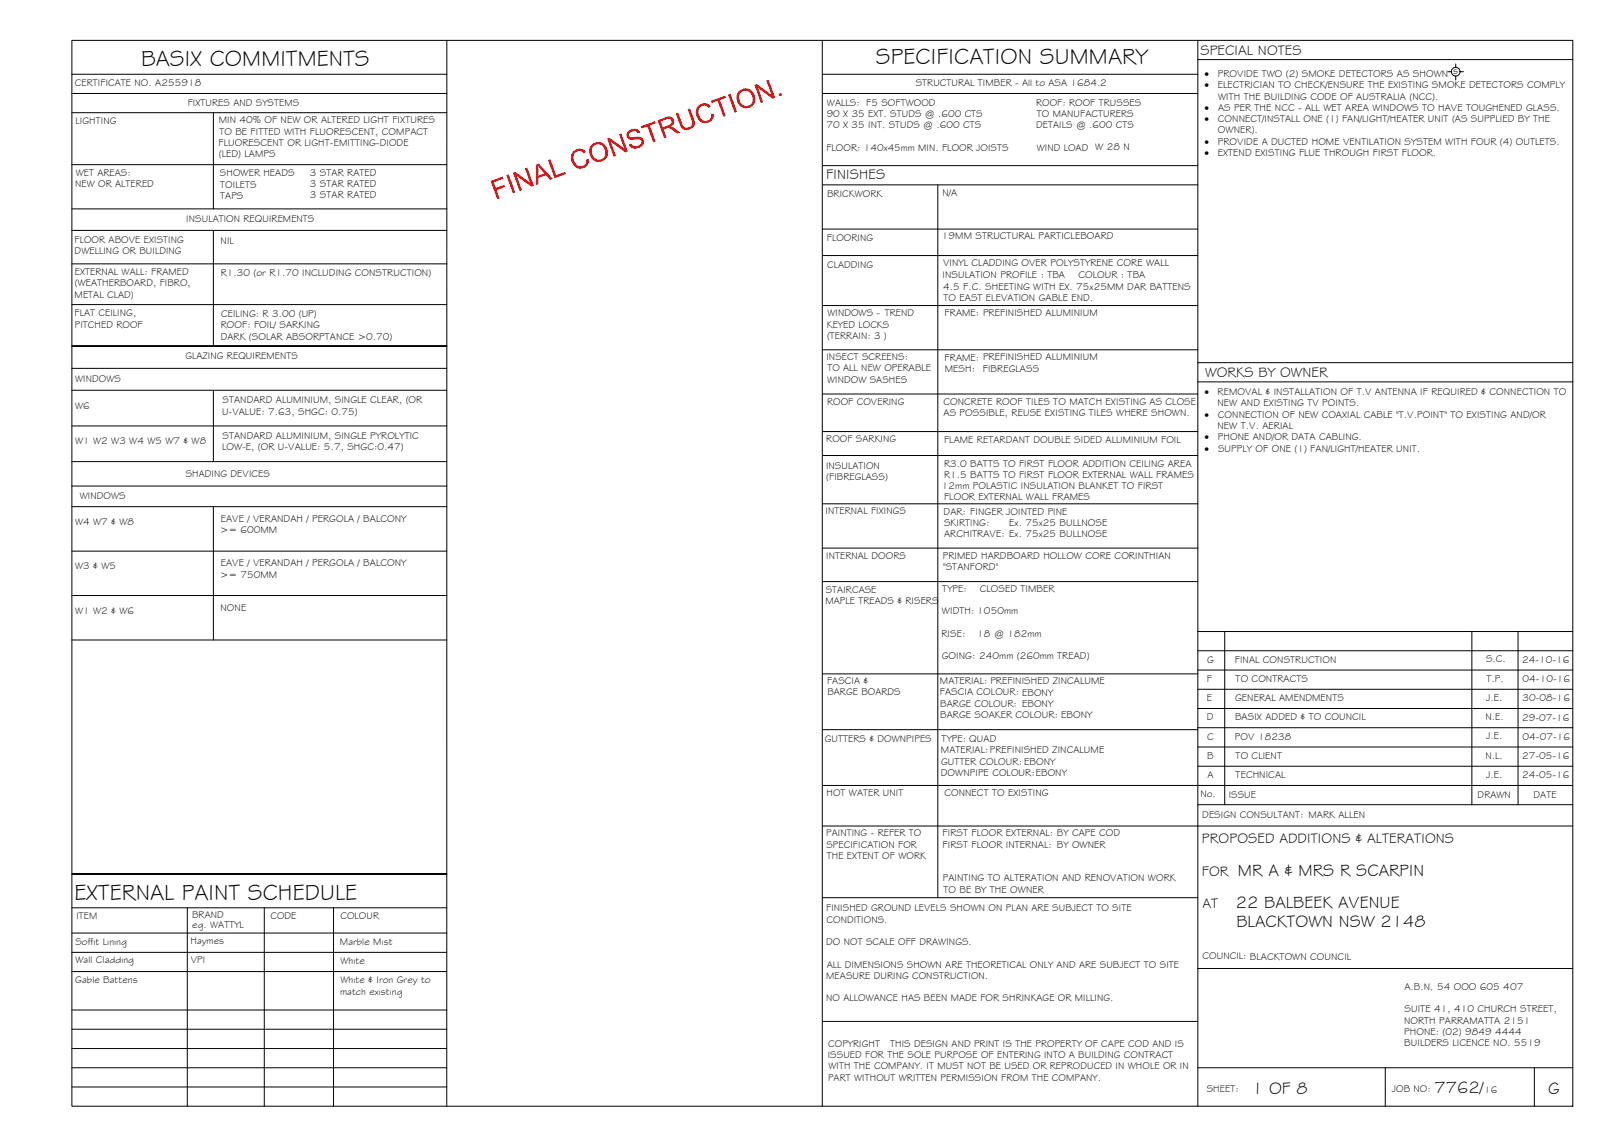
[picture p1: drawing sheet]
<svg xmlns="http://www.w3.org/2000/svg" width="420mm" height="297mm" viewBox="0 0 420 297" stroke-linecap="round" stroke-linejoin="round" font-family="sans-serif">
<defs><g id="words">
<g font-size="5.9">
<text x="36.7" y="17.2">BASIX COMMITMENTS</text>
<text x="227.6" y="16.8">SPECIFICATION SUMMARY</text>
<text x="19.4" y="233.8">EXTERNAL PAINT SCHEDULE</text>
</g>
<g font-size="4.5">
<text x="321.7" y="227.6">MR A &amp; MRS R SCARPIN</text>
<text x="321.1" y="235.9">22 BALBEEK AVENUE</text>
<text x="321.3" y="240.9">BLACKTOWN NSW 2148</text>
<text x="325.3" y="284.2">1 OF 8</text>
<text x="372.7" y="284.1">7762/</text>
<text x="402.3" y="284.2">G</text>
</g>
<g font-size="3.7">
<text x="311.9" y="14.3">SPECIAL NOTES</text>
<text x="214.7" y="46.6">FINISHES</text>
<text x="313.1" y="98.1">WORKS BY OWNER</text>
<text x="312.3" y="219.2">PROPOSED ADDITIONS &amp; ALTERATIONS</text>
<text x="312.3" y="227.5">FOR</text>
<text x="312.4" y="235.9">AT</text>
</g>
<g font-size="2.6">
<text x="19.5" y="22.5">CERTIFICATE NO. A255918</text>
<text x="237.9" y="22.4">STRUCTURAL TIMBER - All to ASA 1684.2</text>
<text x="313" y="20">·</text>
<text x="313" y="22.9">·</text>
<text x="316.4" y="22.9">ELECTRICIAN TO CHECK/ENSURE THE EXISTING SMOKE DETECTORS COMPLY</text>
<text x="316.4" y="20">PROVIDE TWO (2) SMOKE DETECTORS AS SHOWN</text>
<text x="377.6" y="19.2">s</text>
<text x="48.8" y="27.5">FIXTURES AND SYSTEMS</text>
<text x="214.9" y="27.4">WALLS: F5 SOFTWOOD</text>
<text x="269.2" y="27.4">ROOF: ROOF TRUSSES</text>
<text x="313" y="28.8">·</text>
<text x="316.5" y="28.8">AS PER THE NCC - ALL WET AREA WINDOWS TO HAVE TOUGHENED GLASS.</text>
<text x="316.5" y="25.9">WITH THE BUILDING CODE OF AUSTRALIA (NCC).</text>
<text x="19.6" y="32.2">LIGHTING</text>
<text x="56.8" y="32">MIN 40% OF NEW OR ALTERED LIGHT FIXTURES</text>
<text x="57" y="35">TO BE FITTED WITH FLUORESCENT, COMPACT</text>
<text x="214.8" y="33.3">70 X 35 INT. STUDS @ .600 CTS</text>
<text x="214.8" y="30.4">90 X 35 EXT. STUDS @ .600 CTS</text>
<text x="269.2" y="33.3">DETAILS @ .600 CTS</text>
<text x="269.4" y="30.4">TO MANUFACTURERS</text>
<text x="313" y="31.7">·</text>
<text x="316.5" y="31.7">CONNECT/INSTALL ONE (1) FAN/LIGHT/HEATER UNIT (AS SUPPLIED BY THE</text>
<text x="316.5" y="34.7">OWNER).</text>
<text x="56.8" y="37.9">FLUORESCENT OR LIGHT-EMITTING-DIODE</text>
<text x="56.9" y="40.8">(LED) LAMPS</text>
<text x="214.7" y="39.2">FLOOR: 140x45mm MIN. FLOOR JOISTS</text>
<text x="269.4" y="39.2">WIND LOAD W 28 N</text>
<text x="313" y="37.6">·</text>
<text x="313" y="40.5">·</text>
<text x="316.4" y="40.5">EXTEND EXISTING FLUE THROUGH FIRST FLOOR.</text>
<text x="316.4" y="37.6">PROVIDE A DUCTED HOME VENTILATION SYSTEM WITH FOUR (4) OUTLETS.</text>
<text x="19.7" y="45.8">WET AREAS:</text>
<text x="57.2" y="45.8">SHOWER HEADS</text>
<text x="80.5" y="45.6">3 STAR RATED</text>
<text x="19.5" y="48.7">NEW OR ALTERED</text>
<text x="57.2" y="48.7">TOILETS</text>
<text x="57.2" y="51.7">TAPS</text>
<text x="80.5" y="48.6">3 STAR RATED</text>
<text x="80.5" y="51.5">3 STAR RATED</text>
<text x="214.9" y="51.2">BRICKWORK</text>
<text x="244.9" y="51">N/A</text>
<text x="48.4" y="57.8">INSULATION REQUIREMENTS</text>
<text x="19.4" y="63.2">FLOOR ABOVE EXISTING</text>
<text x="57.3" y="63.4">NIL</text>
<text x="214.8" y="62.7">FLOORING</text>
<text x="244.8" y="62.2">19MM STRUCTURAL PARTICLEBOARD</text>
<text x="19.4" y="66.1">DWELLING OR BUILDING</text>
<text x="19.4" y="71.5">EXTERNAL WALL: FRAMED</text>
<text x="57.3" y="71.7">R1.30 (or R1.70 INCLUDING CONSTRUCTION)</text>
<text x="214.9" y="69.6">CLADDING</text>
<text x="245.1" y="69.3">VINYL CLADDING OVER POLYSTYRENE CORE WALL</text>
<text x="19.4" y="77.3">METAL CLAD)</text>
<text x="19.4" y="74.4">(WEATHERBOARD, FIBRO,</text>
<text x="244.9" y="72.2">INSULATION PROFILE : TBA</text>
<text x="245.1" y="75.4">4.5 F.C. SHEETING WITH EX. 75x25MM DAR BATTENS</text>
<text x="280.2" y="72.2">COLOUR : TBA</text>
<text x="19.4" y="82.2">FLAT CEILING,</text>
<text x="57.4" y="82.4">CEILING: R 3.00 (UP)</text>
<text x="215" y="82.2">WINDOWS - TREND</text>
<text x="245.2" y="78.4">TO EAST ELEVATION GABLE END.</text>
<text x="245.5" y="82.2">FRAME: PREFINISHED ALUMINIUM</text>
<text x="19.4" y="85.1">PITCHED ROOF</text>
<text x="57.3" y="85.4">ROOF: FOIL/ SARKING</text>
<text x="57.3" y="88.3">DARK (SOLAR ABSORPTANCE &gt;0.70)</text>
<text x="214.8" y="85.1">KEYED LOCKS</text>
<text x="214.9" y="88.1">(TERRAIN: 3 )</text>
<text x="48.2" y="93.4">GLAZING REQUIREMENTS</text>
<text x="214.7" y="93.6">INSECT SCREENS:</text>
<text x="245.5" y="93.7">FRAME: PREFINISHED ALUMINIUM</text>
<text x="19.5" y="99.3">WINDOWS</text>
<text x="214.9" y="99.5">WINDOW SASHES</text>
<text x="215" y="96.5">TO ALL NEW OPERABLE</text>
<text x="245.5" y="96.7">MESH:</text>
<text x="255.4" y="96.6">FIBREGLASS</text>
<text x="19.5" y="106.2">W6</text>
<text x="57.7" y="107.8">U-VALUE: 7.63, SHGC: 0.75)</text>
<text x="57.8" y="104.9">STANDARD ALUMINIUM, SINGLE CLEAR, (OR</text>
<text x="214.9" y="105.1">ROOF COVERING</text>
<text x="245.1" y="105.2">CONCRETE ROOF TILES TO MATCH EXISTING AS CLOSE</text>
<text x="313" y="102.7">·</text>
<text x="316.4" y="102.7">REMOVAL &amp; INSTALLATION OF T.V ANTENNA IF REQUIRED &amp; CONNECTION TO</text>
<text x="316.4" y="105.6">NEW AND EXISTING TV POINTS.</text>
<text x="245.2" y="108.1">AS POSSIBLE, REUSE EXISTING TILES WHERE SHOWN.</text>
<text x="313" y="108.6">·</text>
<text x="316.4" y="111.5">NEW T.V. AERIAL</text>
<text x="316.5" y="108.6">CONNECTION OF NEW COAXIAL CABLE &quot;T.V.POINT&quot; TO EXISTING AND/OR</text>
<text x="19.5" y="115.5">W1 W2 W3 W4 W5 W7 &amp; W8</text>
<text x="57.7" y="117.1">LOW-E, (OR U-VALUE: 5.7, SHGC:0.47)</text>
<text x="57.8" y="114.1">STANDARD ALUMINIUM, SINGLE PYROLYTIC</text>
<text x="214.7" y="114.9">ROOF SARKING</text>
<text x="245.3" y="115">FLAME RETARDANT DOUBLE SIDED ALUMINIUM FOIL</text>
<text x="313" y="114.4">·</text>
<text x="313" y="117.4">·</text>
<text x="316.4" y="114.4">PHONE AND/OR DATA CABLING.</text>
<text x="316.5" y="117.4">SUPPLY OF ONE (1) FAN/LIGHT/HEATER UNIT.</text>
<text x="48.3" y="123.9">SHADING DEVICES</text>
<text x="214.6" y="121.9">INSULATION</text>
<text x="214.7" y="124.9">(FIBREGLASS)</text>
<text x="245.3" y="121.2">R3.0 BATTS TO FIRST FLOOR ADDITION CEILING AREA</text>
<text x="245.3" y="124.2">R1.5 BATTS TO FIRST FLOOR EXTERNAL WALL FRAMES</text>
<text x="20.7" y="129.8">WINDOWS</text>
<text x="244.8" y="127.1">12mm POLASTIC INSULATION BLANKET TO FIRST</text>
<text x="245.3" y="130">FLOOR EXTERNAL WALL FRAMES</text>
<text x="19.5" y="136.4">W4 W7 &amp; W8</text>
<text x="57.3" y="135.6">EAVE / VERANDAH / PERGOLA / BALCONY</text>
<text x="214.5" y="133.6">INTERNAL FIXINGS</text>
<text x="245.2" y="133.7">DAR: FINGER JOINTED PINE</text>
<text x="245.3" y="136.7">SKIRTING:</text>
<text x="262.3" y="136.7">Ex. 75x25 BULLNOSE</text>
<text x="57.2" y="138.6">&gt;= 600MM</text>
<text x="245.3" y="139.6">ARCHITRAVE: Ex. 75x25 BULLNOSE</text>
<text x="19.5" y="148">W3 &amp; W5</text>
<text x="57.3" y="147.2">EAVE / VERANDAH / PERGOLA / BALCONY</text>
<text x="214.7" y="145.3">INTERNAL DOORS</text>
<text x="245" y="145.2">PRIMED HARDBOARD HOLLOW CORE CORINTHIAN</text>
<text x="245" y="148.2">&quot;STANFORD&quot;</text>
<text x="57.2" y="150.1">&gt;= 750MM</text>
<text x="214.6" y="154.2">STAIRCASE</text>
<text x="244.8" y="153.7">TYPE:</text>
<text x="254.6" y="153.7">CLOSED TIMBER</text>
<text x="19.5" y="159.5">W1 W2 &amp; W6</text>
<text x="57.3" y="158.7">NONE</text>
<text x="214.5" y="157.1">MAPLE TREADS &amp; RISERS</text>
<text x="244.8" y="159.6">WIDTH: 1050mm</text>
<text x="244.6" y="165.4">RISE:</text>
<text x="253.9" y="165.4">18 @ 182mm</text>
<text x="244.7" y="171.3">GOING: 240mm (260mm TREAD)</text>
<text x="313.7" y="172.2">G</text>
<text x="320.9" y="172.2">FINAL CONSTRUCTION</text>
<text x="386.1" y="172.1">S.C.</text>
<text x="395.5" y="172.3">24-10-16</text>
<text x="214.9" y="177.8">FASCIA &amp;</text>
<text x="244.2" y="177.8">MATERIAL: PREFINISHED ZINCALUME</text>
<text x="313.6" y="177.2">F</text>
<text x="321.1" y="177.2">TO CONTRACTS</text>
<text x="386.2" y="177.1">T.P.</text>
<text x="395.6" y="177.3">04-10-16</text>
<text x="215" y="180.7">BARGE BOARDS</text>
<text x="244.2" y="180.7">FASCIA COLOUR: EBONY</text>
<text x="244.3" y="183.6">BARGE COLOUR: EBONY</text>
<text x="313.6" y="182.2">E</text>
<text x="320.9" y="182.2">GENERAL AMENDMENTS</text>
<text x="386.2" y="182.1">J.E.</text>
<text x="395.6" y="182.3">30-08-16</text>
<text x="244.3" y="186.6">BARGE SOAKER COLOUR: EBONY</text>
<text x="313.6" y="187.2">D</text>
<text x="320.9" y="187.2">BASIX ADDED &amp; TO COUNCIL</text>
<text x="386" y="187.1">N.E.</text>
<text x="395.5" y="187.3">29-07-16</text>
<text x="214.3" y="192.7">GUTTERS &amp; DOWNPIPES</text>
<text x="244.5" y="195.8">MATERIAL:PREFINISHED ZINCALUME</text>
<text x="244.7" y="192.9">TYPE: QUAD</text>
<text x="313.7" y="197.2">B</text>
<text x="313.7" y="192.2">C</text>
<text x="320.9" y="192.2">POV 18238</text>
<text x="321.1" y="197.2">TO CLIENT</text>
<text x="386" y="197.1">N.L.</text>
<text x="386.2" y="192.1">J.E.</text>
<text x="395.5" y="197.3">27-05-16</text>
<text x="395.6" y="192.3">04-07-16</text>
<text x="244.5" y="201.7">DOWNPIPE COLOUR:EBONY</text>
<text x="244.5" y="198.7">GUTTER COLOUR: EBONY</text>
<text x="313.7" y="202.2">A</text>
<text x="321.1" y="202.2">TECHNICAL</text>
<text x="386.2" y="202.1">J.E.</text>
<text x="395.5" y="202.3">24-05-16</text>
<text x="214.8" y="206.8">HOT WATER UNIT</text>
<text x="245.4" y="207">CONNECT TO EXISTING</text>
<text x="311.9" y="207.1">No.</text>
<text x="319.3" y="207.3">ISSUE</text>
<text x="383.9" y="207.5">DRAWN</text>
<text x="398.5" y="207.4">DATE</text>
<text x="312.4" y="212.6">DESIGN CONSULTANT: MARK ALLEN</text>
<text x="214.7" y="217.3">PAINTING - REFER TO</text>
<text x="214.7" y="220.3">SPECIFICATION FOR</text>
<text x="244.9" y="217.3">FIRST FLOOR EXTERNAL: BY CAPE COD</text>
<text x="244.9" y="220.3">FIRST FLOOR INTERNAL: BY OWNER</text>
<text x="214.8" y="223.2">THE EXTENT OF WORK</text>
<text x="245" y="229">PAINTING TO ALTERATION AND RENOVATION WORK</text>
<text x="245.1" y="232">TO BE BY THE OWNER</text>
<text x="19.8" y="238.9">ITEM</text>
<text x="49.9" y="238.6">BRAND</text>
<text x="70.3" y="238.9">CODE</text>
<text x="88.5" y="238.8">COLOUR</text>
<text x="214.7" y="236.8">FINISHED GROUND LEVELS SHOWN ON PLAN ARE SUBJECT TO SITE</text>
<text x="214.8" y="239.7">CONDITIONS.</text>
<text x="19.6" y="245.5">Soffit Lining</text>
<text x="49.5" y="245.4">Haymes</text>
<text x="50" y="241.1">eg. WATTYL</text>
<text x="88.3" y="245.5">Marble Mist</text>
<text x="214.7" y="245.6">DO NOT SCALE OFF DRAWINGS.</text>
<text x="19.6" y="250.4">Wall Cladding</text>
<text x="49.6" y="250.4">VPI</text>
<text x="88.5" y="250.5">White</text>
<text x="214.8" y="251.5">ALL DIMENSIONS SHOWN ARE THEORETICAL ONLY AND ARE SUBJECT TO SITE</text>
<text x="312.5" y="249.3">COUNCIL: BLACKTOWN COUNCIL</text>
<text x="19.6" y="255.4">Gable Battens</text>
<text x="88.5" y="255.5">White &amp; Iron Grey to</text>
<text x="214.7" y="254.4">MEASURE DURING CONSTRUCTION.</text>
<text x="364.9" y="257.3">A.B.N. 54 OOO 605 407</text>
<text x="88.4" y="258.5">match existing</text>
<text x="214.7" y="260.3">NO ALLOWANCE HAS BEEN MADE FOR SHRINKAGE OR MILLING.</text>
<text x="364.9" y="263.1">SUITE 41, 410 CHURCH STREET,</text>
<text x="364.8" y="266">NORTH PARRAMATTA 2151</text>
<text x="364.9" y="269">PHONE: (02) 9849 4444</text>
<text x="215.1" y="274.9">ISSUED FOR THE SOLE PURPOSE OF ENTERING INTO A BUILDING CONTRACT</text>
<text x="215.2" y="272">COPYRIGHT</text>
<text x="231.3" y="272">THIS DESIGN AND PRINT IS THE PROPERTY OF CAPE COD AND IS</text>
<text x="364.9" y="271.9">BUILDERS LICENCE NO. 5519</text>
<text x="215.2" y="280.8">PART WITHOUT WRITTEN PERMISSION FROM THE COMPANY.</text>
<text x="215.3" y="277.9">WITH THE COMPANY. IT MUST NOT BE USED OR REPRODUCED IN WHOLE OR IN</text>
<text x="313.6" y="283.8">SHEET:</text>
<text x="361.7" y="283.9">JOB NO:</text>
<text x="385.6" y="284.1">16</text>
</g>
</g></defs>
<!-- layer: BORDER -->
<g fill="none" stroke="#000" stroke-width=".26">
<path d="M18.7 10.5h390v277h-390zM116.1 10.5v277M213.7 19.3h97.5M213.7 10.5v277M311.2 15.5h97.5M311.2 10.5v277M213.7 24.3h97.5M213.7 59.5h97.5M213.8 48h97.4M213.8 43h97.4M243.7 48v185.3M213.7 79.4h97.5"/>
<path d="M213.7 66.4h97.5M213.7 90.9h97.5M311.2 94.2h97.5M311.2 99.2h97.5M213.7 112.2h97.5M213.7 102.4h97.5M213.7 118.4h97.5M213.7 130.9h97.5M213.7 142.4h97.5M213.7 151.1h97.5M213.7 175.1h97.5M311.2 179.1h97.5"/>
<path d="M311.2 174.1h97.5M311.2 169.1h97.5M311.2 164.1h97.5M318.2 164.1v45M382.4 164.1v45M394.4 164.1v45M213.7 189.6h97.5M311.2 199.1h97.5M311.2 194.1h97.5M311.2 189.1h97.5M311.2 184.1h97.5M213.7 204.1h195"/>
<path d="M213.7 214.7h195M311.2 209.1h97.5M18.7 235.9h97.4M48.7 235.9v51.6M68.7 235.9v51.6M86.7 235.9v51.6M116.1 227.1h-97.4h97.4M213.7 233.3h97.5M18.7 242.5h97.4M18.7 247.5h97.4M18.7 252.5h97.4M311.2 251.7h97.5"/>
<path d="M18.7 277.5h97.4M18.7 262.5h97.4M18.7 267.5h97.4M18.7 272.5h97.4M213.7 265.4h97.5M311.2 277.5h97.5M359.9 277.5v10M398.7 277.5v10M18.7 282.5h97.4"/>
</g>
<!-- layer: BASIX -->
<g fill="none" stroke="#000" stroke-width=".26">
<path d="M18.7 19.3h97.4M18.7 24.3h97.4M18.7 29.3h97.4M55.4 29.3v25M18.7 42.8h97.4M18.7 54.3h97.4M18.7 59.9h97.4M55.4 59.9v30M18.7 68.6h97.4M18.7 79.2h97.4M18.7 95.7h97.4M116.1 89.9h-97.4h97.4"/>
<path d="M18.7 110.7h97.4M18.7 101.4h97.4M18.7 120h97.4M55.4 101.4v18.6M18.7 126.3h97.4M18.7 131.7h97.4M55.4 131.7v34.6M18.7 143.2h97.4M18.7 154.8h97.4M18.7 166.3h97.4"/>
</g>
<!-- layer: SERVICES -->
<g fill="none" stroke="#000" stroke-width=".26">
<path d="M376.2 18.6h.9M378.3 16.6v.9M378.3 19.8v1M379.4 18.6h.9"/>
<circle cx="378.2" cy="18.6" r="1.13"/>
</g>
<!-- layer: Stamp - Final Construction -->
<g fill="#f00">
<path d="M127.5 47l3.1-1.1 .2 .6-2.5 .9 .5 1.4 2.2-.8 .2 .6-2.2 .8 .8 2.1-.6 .2z"/>
<path d="M131.6 45.6l.6-.3 1.7 4.7-.6 .2z"/>
<path d="M133.3 44.9l.6-.2 3.8 2.8-1.3-3.7 .6-.2 1.7 4.7-.6 .2-3.9-2.8 1.4 3.7-.6 .2z"/>
<path d="M142.4 41.6l.6-.2 1.5 4.1 2.3-.8 .2 .5-2.9 1.1z"/>
<path d="M148.9 39.4l.7-.5 .9-.3 .7 .1 .8 .5 .2 .3-.5 .3-.9-.6-1.1 .3-.6 .7-.1 .9 .6 1.5 1.1 .6 1.2-.3 .4-.7v-.8h.7v.8l-.6 1-.6 .4-.9 .2-1-.1-.6-.5-.6-.9-.4-1.2 .2-1z"/>
<path d="M157.7 36l.7-.2 3.8 2.8-1.4-3.7 .6-.2 1.7 4.7-.6 .2-3.8-2.8 1.3 3.7-.5 .2z"/>
<path d="M163.1 34.2l.9-.6 1-.1 .8 .2 .5 .7-.5 .3-.5-.5-.6-.1-1 .4a.74 .74 0 0 0-.1 1 .74 .74 0 0 0 1 .2l1.4-.2 .8 .3 .5 .9-.1 .6-.3 .5-.8 .6-.8 .2h-.7l-.8-.4-.4-.6 .6-.3 .5 .6 1 .1 1-.6 .2-.7-.5-.5-2.1 .1-.9-.3-.4-.8z"/>
<path d="M166.5 32.8l3.7-1.3 .2 .5-1.5 .6 1.5 4.2-.7 .2-1.5-4.2-1.5 .6z"/>
<path d="M175.6 29.5l.6-.2 1.4 3.5 .6 .4 .7-.1 .6-.3 .4-.6-1.2-3.8 .6-.2 1.2 3.4v.8l-.2 .5-1.4 .8-.7 .1-.8-.3-.7-1z"/>
<path d="M181.5 27.4l.8-.4 1-.2 .7 .2 .5 .5 .2 .2-.6 .3-.7-.6-1.3 .3-.5 .5-.1 1.1 .6 1.6 1 .5 1.2-.3 .5-.7v-.8h.7l-.1 1-.5 .8-.8 .4-1.2 .2-.8-.3-.6-.6-.6-1.1-.1-1.1 .2-.8z"/>
<path d="M184.7 26.2l3.7-1.3 .2 .5-1.5 .6 1.5 4.1-.6 .2-1.5-4.1-1.6 .6z"/>
<path d="M189.2 24.6l.6-.2 1.7 4.7-.6 .2z"/>
<path d="M196 22.1l.7-.2 3.8 2.8-1.4-3.7 .6-.3 1.7 4.7-.6 .3-3.8-2.8 1.3 3.7-.6 .2z"/>
<path d="M202.3 24.4l.7-.3 .2 .7-.7 .2z"/>
<path d="M139.3 42.7l.7-.2 3.6 4-.7 .3-1.1-1.3-1.9 .7v1.7l-.7 .2zM139.8 43.1l.1 2.6 1.6-.6z"/>
<path d="M153.7 37.6l.6-.4 1-.3 .9 .1 .9 .5 .6 1 .3 1-.2 1.2-.6 .8-.8 .4-.9 .2-.7-.2-.9-.5-.5-.9-.3-1 .1-1.1zM154.2 37.9l-.3 .6-.2 .8 .6 1.5 1.1 .7 1.2-.3 .4-.4 .3-.7-.2-1.2-.4-.8-.4-.4-.8-.2-.7 .1z"/>
<path d="M170.9 31.3l2.5-1 1.1 .1 .4 .5 .3 .9-.3 .6-.7 .5 .9 .3 1.6 1.2-.8 .3-1.6-1.2-.6-.2-.5 .1-.7 .2 .7 2.1-.6 .3zM171.7 31.5l.5 1.6 1.9-.7 .4-.6-.1-.6-.6-.3z"/>
<path d="M191.9 23.8l.9-.6 .9-.2 .9 .1 .8 .6 .6 .9 .3 1-.2 1.1-.6 .8-.9 .5-1 .1-.7-.1-.7-.5-.5-.9-.3-1v-.9zM192.6 24l-.6 .9 .1 .8 .5 1.2 1.1 .7h.5l.8-.4 .6-1.1-.1-.9-.5-1-.5-.4-.6-.2z"/>
</g>
<use href="#words"/>
</svg>
